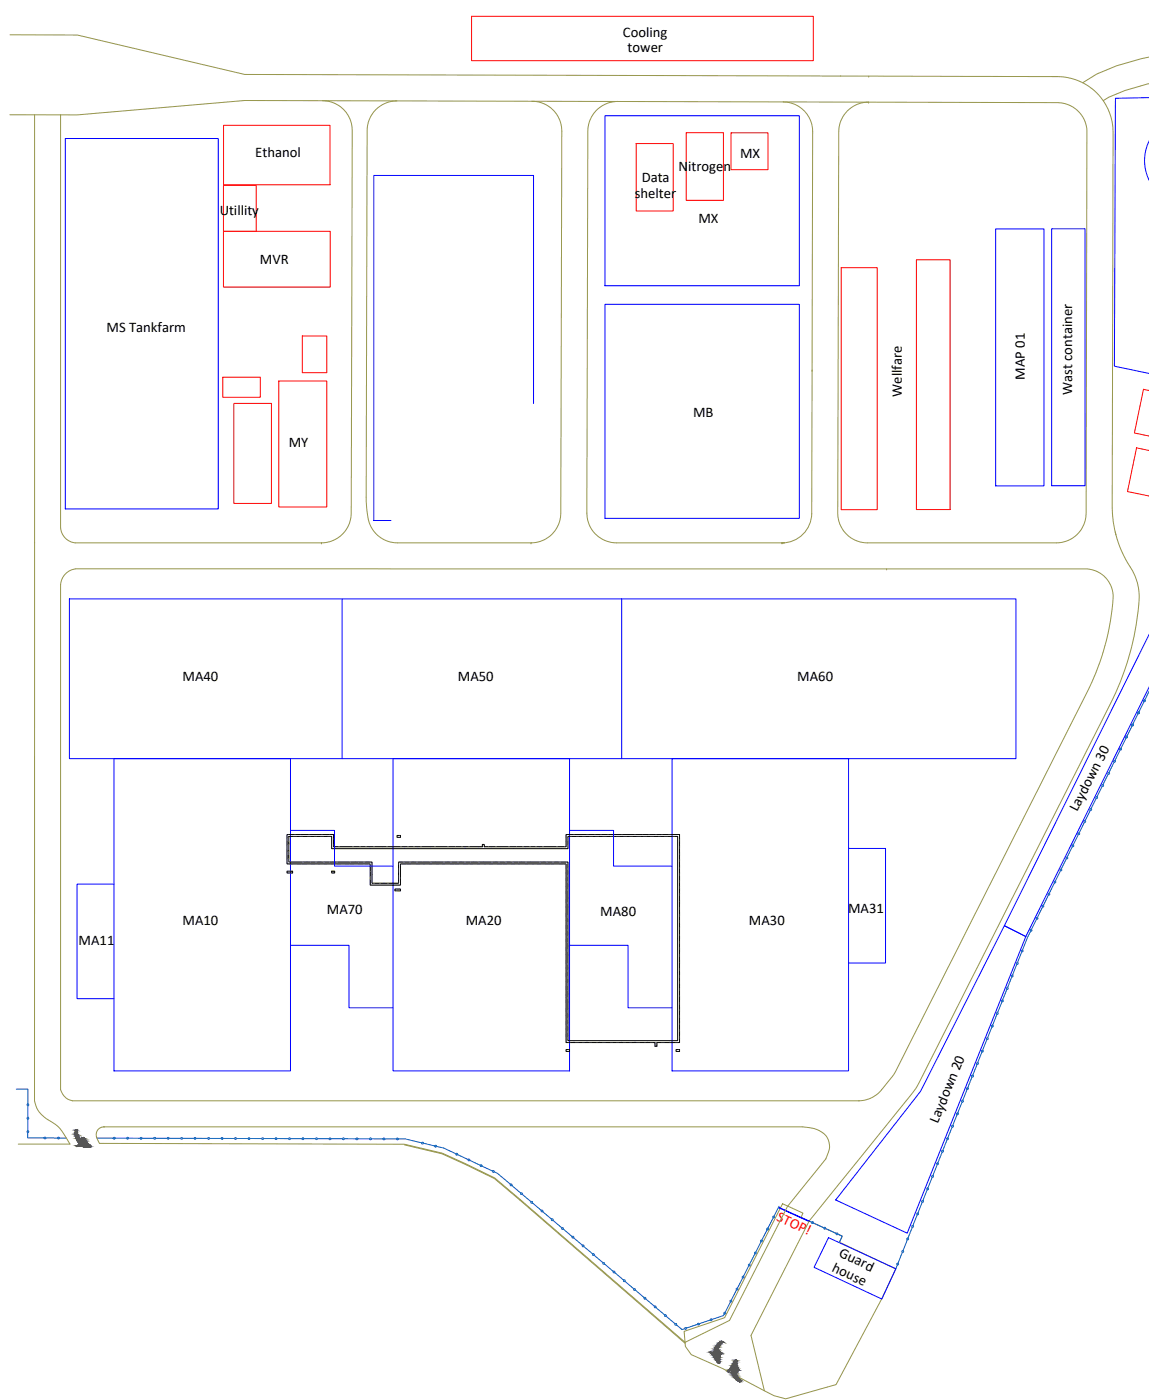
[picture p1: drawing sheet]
<svg xmlns="http://www.w3.org/2000/svg" width="618mm" height="753mm" viewBox="0 0 618 753" stroke-linecap="round" stroke-linejoin="round" font-family="sans-serif">
<defs><g id="words">
<g font-size="7.9">
<text x="335" y="20">Cooling</text>
<text x="337" y="28">tower</text>
<text x="137" y="84">Ethanol</text>
<text x="398" y="85">MX</text>
<text x="365" y="92">Nitrogen</text>
<text x="345" y="98">Data</text>
<text x="341" y="107">shelter</text>
<text x="118" y="115">Utillity</text>
<text x="375" y="120">MX</text>
<text x="140" y="142">MVR</text>
<text x="57" y="179">MS Tankfarm</text>
<text x="551" y="204" transform="rotate(-90 551 204)">MAP 01</text>
<text x="485" y="213" transform="rotate(-90 485 213)">Wellfare</text>
<text x="576" y="212" transform="rotate(-90 576 212)">Wast container</text>
<text x="373" y="224">MB</text>
<text x="155" y="241">MY</text>
<text x="98" y="366">MA40</text>
<text x="246" y="366">MA50</text>
<text x="429" y="366">MA60</text>
<text x="579" y="437" transform="rotate(-63 579 437)">Laydown 30</text>
<text x="176" y="492">MA70</text>
<text x="456" y="491">MA31</text>
<text x="98" y="497">MA10</text>
<text x="250" y="497">MA20</text>
<text x="323" y="493">MA80</text>
<text x="403" y="497">MA30</text>
<text x="42" y="508">MA11</text>
<text x="504" y="605" transform="rotate(-68 504 605)">Laydown 20</text>
<text x="451" y="676" transform="rotate(25 451 676)">Guard</text>
<text x="447" y="684" transform="rotate(25 447 684)">house</text>
</g>
<text font-size="7.9" fill="#f00" x="417" y="656" transform="rotate(25 417 656)">STOP!</text>
</g></defs>
<!-- layer: 0 -->
<g fill="none" stroke="#00f" stroke-width=".54">
<path d="M618 53h-18l-1 144 19 4M35 75h82v199h-82zM325 62h105v92h-105zM618 76a24 24 0 0 0 0 21M535 123h26v138h-26zM565 123h18v138h-18zM325 164h105v115h-105zM287 217v-123h-86v186h9M37 322h509v86h-509zM184 322v86M334 322v86M618 341l-78 157 11 6 67-134"/>
<path d="M61 408h95v168h-95zM211 408h95v168h-95zM361 408h95v168h-95zM156 447h24v19h31M306 447h24v19h31M456 456h20v62h-20M61 476h-20v61h20M540 498l11 6-63 159-39-17 46-59zM156 509h32v33h23M306 509h32v33h23M419 650l16 7zM445 666l37 17-8 16-36-17z"/>
</g>
<!-- layer: A402- - VejSide -->
<g fill="none" stroke="#95954a" stroke-width=".54">
<path d="M5 19h37l90 21 436 1a30 30 0 0 1 16 5 30 30 0 0 1 14 23v205v7l2 7 2 7 3 6a34 34 0 0 1 7 29 152 152 0 0 1-18 55l-102 200-57 72M618 31a95 95 0 0 0-36 13M173 54a17 17 0 0 1 16 20v194a33 33 0 0 1-2 16 16 16 0 0 1-14 8M213 54a17 17 0 0 0-16 20v188a43 43 0 0 0 3 23 16 16 0 0 0 16 7h69M286 54a17 17 0 0 1 16 21l-1 193a31 31 0 0 1-2 16 16 16 0 0 1-14 8M332 55a17 17 0 0 0-16 20l-1 201M421 55a16 16 0 0 1 16 16l-1 205a16 16 0 0 1-16 16M452 41h.1M467 55h.1M467 55a16 16 0 0 0-16 16l-1 205 1 4a17 17 0 0 0 19 12h98a16 16 0 0 0 13-6l2-4 1-6v-206l-1-5-2-4-4-3-3-2-6-1-437-1-90 8h-36M467 41h.1M565 41h3"/>
<path d="M618 45a83 83 0 0 0-25 9M19 62v530l2 6 4 4 7 5 6 8h-28M33 62v222a9 9 0 0 0 9 8h131M436 199v1M315 276l1 2a16 16 0 0 0 16 14h88M598 276v1M173 292h.1M285 292h.1M420 292h2zM420 292h.1M599 286l1 2M41 306h544a15 15 0 0 1 13 16 138 138 0 0 1-17 57l-100 198-7 9"/>
<path d="M41 306a9 9 0 0 0-8 8v272l1 3 2 2 3 1h423M477 306h.1M474 586a16 16 0 0 1-13 6M56 606h375l7 1 4 3 3 3 1 4-2 6-21 26-31 61-24 12-102-88-28-14-21-4-164-1-1-4M56 606a4 4 0 0 0-4 6M217 616l21 5 28 13 102 89M421 648l11 5-1 2 22 10-2 3 30 15-7 16-25 46-27 7-6-1-5-3a303 303 0 0 0-39-19l-4-5v-8l21-7zM435 657l-31 61 7 30"/>
</g>
<!-- layer: A204_Hegn -->
<g fill="none" stroke="#005cb8" stroke-width=".54">
<path d="M615 377l-3 6M618 372l-3 5M605 397l-3 6M609 390l-3 6M612 384l-3 6M596 416l-3 6M599 410l-3 6M602 403l-3 6M586 436l-3 6M589 429l-3 6M592 423l-2 6M576 455l-2 6"/>
<path d="M580 449l-3 6M583 442l-3 6M567 475l-3 6M570 468l-3 6M573 462l-3 6M557 494l-3 6M560 488l-2 6M564 481l-3 6M547 519l-3 6M549 512l-2 6M554 501l-4 10M539 539l-3 6"/>
<path d="M541 532l-2 6M544 525l-2 6M530 559l-2 6M533 552l-2 6M536 546l-2 5M522 579l-2 6M525 573l-2 5M528 566l-3 6M9 586h6v8M15 595v6M514 600l-2 5M517 593l-2 6"/>
<path d="M520 586l-3 6M15 609v3h9M15 602v6M25 612h6M32 612h4M52 612h9M62 612h6M69 612h6M76 612h7M84 612h6M91 612h6M98 612h6"/>
<path d="M105 612h7M113 612h6M120 612h6M127 612h6M134 612h7M142 612h6M149 612l6 1M156 613h6M163 613h7M171 613h6M178 613h6M185 613h6"/>
<path d="M192 613h7M200 613h6M207 613h6M214 613h4l9 2M228 615l6 1M235 617l4 1 6 3M506 620l-2 6M509 613l-2 6M512 606l-3 6M246 621l6 3M252 624l6 3M259 627l6 3"/>
<path d="M266 630l2 1 6 6M275 638l5 4M501 633l-2 6M504 626l-3 6M281 642l4 4M286 647l5 4M292 652l4 4M297 656l5 4M416 655l-3 6M419 649l-3 5M435 657h1M437 658l6 2"/>
<path d="M493 653l-2 6M496 647l-3 6M498 640l-2 6M303 661l5 4M308 666l5 4M314 671l5 4M319 675l5 4M325 680l5 4M406 675l-3 5M409 668l-3 6M412 662l-3 5M444 661l5 2"/>
<path d="M450 664l3 1-2 3M485 674l-2 5M488 667l-3 6M490 660l-2 6M330 685l5 4M336 689l5 4M341 694l5 4M347 699l5 4M396 694l-3 5M399 687l-3 6M402 681l-2 6M482 680l-1 3"/>
<path d="M353 703l4 4M358 708l5 4M364 713l3 2h1M375 712l-6 2M382 710l-6 2M389 707v1l-6 2M393 700l-3 6"/>
<circle cx="615" cy="377" r=".5"/>
<circle cx="606" cy="396" r=".5"/>
<circle cx="609" cy="390" r=".5"/>
<circle cx="612" cy="383" r=".5"/>
<circle cx="596" cy="416" r=".5"/>
<circle cx="599" cy="409" r=".5"/>
<circle cx="602" cy="403" r=".5"/>
<circle cx="586" cy="436" r=".5"/>
<circle cx="589" cy="429" r=".5"/>
<circle cx="593" cy="423" r=".5"/>
<circle cx="577" cy="455" r=".5"/>
<circle cx="580" cy="449" r=".5"/>
<circle cx="583" cy="442" r=".5"/>
<circle cx="567" cy="475" r=".5"/>
<circle cx="570" cy="468" r=".5"/>
<circle cx="573" cy="462" r=".5"/>
<circle cx="557" cy="494" r=".5"/>
<circle cx="561" cy="487" r=".5"/>
<circle cx="564" cy="481" r=".5"/>
<circle cx="547" cy="518" r=".5"/>
<circle cx="549" cy="512" r=".5"/>
<circle cx="554" cy="500" r=".5"/>
<circle cx="539" cy="538" r=".5"/>
<circle cx="541" cy="532" r=".5"/>
<circle cx="544" cy="525" r=".5"/>
<circle cx="531" cy="559" r=".5"/>
<circle cx="533" cy="552" r=".5"/>
<circle cx="536" cy="545" r=".5"/>
<circle cx="523" cy="579" r=".5"/>
<circle cx="525" cy="572" r=".5"/>
<circle cx="528" cy="565" r=".5"/>
<circle cx="15" cy="594" r=".5"/>
<circle cx="515" cy="599" r=".5"/>
<circle cx="517" cy="592" r=".5"/>
<circle cx="520" cy="586" r=".5"/>
<circle cx="15" cy="609" r=".5"/>
<circle cx="15" cy="602" r=".5"/>
<circle cx="24" cy="612" r=".5"/>
<circle cx="31" cy="612" r=".5"/>
<circle cx="61" cy="612" r=".5"/>
<circle cx="69" cy="612" r=".5"/>
<circle cx="76" cy="612" r=".5"/>
<circle cx="83" cy="612" r=".5"/>
<circle cx="90" cy="612" r=".5"/>
<circle cx="98" cy="612" r=".5"/>
<circle cx="105" cy="612" r=".5"/>
<circle cx="112" cy="612" r=".5"/>
<circle cx="119" cy="612" r=".5"/>
<circle cx="127" cy="612" r=".5"/>
<circle cx="134" cy="612" r=".5"/>
<circle cx="141" cy="613" r=".5"/>
<circle cx="148" cy="613" r=".5"/>
<circle cx="156" cy="613" r=".5"/>
<circle cx="163" cy="613" r=".5"/>
<circle cx="170" cy="613" r=".5"/>
<circle cx="177" cy="613" r=".5"/>
<circle cx="185" cy="613" r=".5"/>
<circle cx="192" cy="613" r=".5"/>
<circle cx="199" cy="613" r=".5"/>
<circle cx="206" cy="613" r=".5"/>
<circle cx="214" cy="613" r=".5"/>
<circle cx="227" cy="615" r=".5"/>
<circle cx="234" cy="617" r=".5"/>
<circle cx="507" cy="619" r=".5"/>
<circle cx="509" cy="613" r=".5"/>
<circle cx="512" cy="606" r=".5"/>
<circle cx="245" cy="621" r=".5"/>
<circle cx="252" cy="624" r=".5"/>
<circle cx="259" cy="627" r=".5"/>
<circle cx="265" cy="630" r=".5"/>
<circle cx="275" cy="637" r=".5"/>
<circle cx="499" cy="640" r=".5"/>
<circle cx="501" cy="633" r=".5"/>
<circle cx="504" cy="626" r=".5"/>
<circle cx="280" cy="642" r=".5"/>
<circle cx="286" cy="647" r=".5"/>
<circle cx="291" cy="651" r=".5"/>
<circle cx="297" cy="656" r=".5"/>
<circle cx="416" cy="655" r=".5"/>
<circle cx="437" cy="658" r=".5"/>
<circle cx="491" cy="660" r=".5"/>
<circle cx="493" cy="653" r=".5"/>
<circle cx="496" cy="646" r=".5"/>
<circle cx="302" cy="661" r=".5"/>
<circle cx="308" cy="666" r=".5"/>
<circle cx="313" cy="670" r=".5"/>
<circle cx="319" cy="675" r=".5"/>
<circle cx="324" cy="680" r=".5"/>
<circle cx="406" cy="674" r=".5"/>
<circle cx="409" cy="668" r=".5"/>
<circle cx="413" cy="661" r=".5"/>
<circle cx="443" cy="661" r=".5"/>
<circle cx="450" cy="664" r=".5"/>
<circle cx="483" cy="680" r=".5"/>
<circle cx="485" cy="673" r=".5"/>
<circle cx="488" cy="666" r=".5"/>
<circle cx="330" cy="684" r=".5"/>
<circle cx="336" cy="689" r=".5"/>
<circle cx="341" cy="694" r=".5"/>
<circle cx="347" cy="698" r=".5"/>
<circle cx="393" cy="700" r=".5"/>
<circle cx="396" cy="693" r=".5"/>
<circle cx="399" cy="687" r=".5"/>
<circle cx="403" cy="681" r=".5"/>
<circle cx="352" cy="703" r=".5"/>
<circle cx="358" cy="708" r=".5"/>
<circle cx="363" cy="712" r=".5"/>
<circle cx="369" cy="715" r=".5"/>
<circle cx="375" cy="712" r=".5"/>
<circle cx="382" cy="710" r=".5"/>
<circle cx="390" cy="706" r=".5"/>
</g>
<g fill="none" stroke="#000" stroke-width=".54">
<path d="M154 449v15M154 449h.1M155 449h24M178 450h-23v14h45M178 450h.1M178 456l1 1M178 450v6M179 449v6M179 455l1 1M213 450h1M214 449l-1 1M214 449l1 1"/>
<path d="M215 450h-1M259 455v1h-79M259 454v1M260 454v1M260 455v1h44M304 455v1M304 449v6M305 449h60M305 456l-126 1M305 450v6M306 450h-1M306 450h58"/>
<path d="M364 450h.1M364 450v109M365 449v111M154 469v1h3M154 464v1M155 465h44M157 469h-3M157 469h.1M157 469v1M178 469l1 1M179 469h-1M180 469h.1"/>
<path d="M180 469v1M199 465h.1M199 465v11h16M200 464h.1M200 475h.1M200 464v11M200 475h14M212 479h3M214 475h.1M214 464v11M214 464h.1M215 464h90"/>
<path d="M215 478h-3v1M215 478v1M215 479h.1M215 465v11M216 465h-1M216 465h88M304 465h.1M304 465l1 96M305 464l1 96M306 560h58M364 560h.1M304 565l1 1"/>
<path d="M305 565h-1M305 565h1M305 566h1M306 565h.1M306 565v1M363 565l1 1M364 565h-1M364 565h1M365 565v1h-1M365 561h-12v2h-1v-2h-47"/>
</g>
<!-- layer: cad-block.com -->
<g fill="#545454" stroke="#545454" stroke-width=".54">
<path d="M395 732h1z"/>
<path d="M392 737h1z"/>
<path d="M396 737v1z"/>
<path d="M396 737h1z"/>
<path d="M396 743h3h-1z"/>
<path d="M41 608h1z"/>
<path d="M42 616h1z"/>
<path d="M42 616h6z"/>
<path d="M41 617h1z"/>
<path d="M45 617h4z"/>
<path d="M47 617h1z"/>
<path d="M395 732h1zM395 732h1z"/>
<path d="M395 732h1zM395 732h1z"/>
<path d="M395 732h1zM395 732h1z"/>
<path d="M395 732h1zM395 732h1z"/>
<path d="M395 732h1zM395 732h1z"/>
<path d="M395 732h1zM395 732h1z"/>
<path d="M395 732l1 1zM395 732l1 1z"/>
<path d="M395 733h1zM395 733h1h-2z"/>
<path d="M394 733l2 1zM394 733l2 1z"/>
<path d="M394 734l2 1v-1zM394 734l2 1h-3z"/>
<path d="M393 735h3zM393 735h3z"/>
<path d="M393 735l4 1-1-1zM393 735l4 1h-4z"/>
<path d="M393 736h4zM393 736h4z"/>
<path d="M392 736h5zM392 736h5h-5z"/>
<path d="M392 736h1zM392 736h1z"/>
<path d="M393 736h4zM393 736h4z"/>
<path d="M392 736h1zM392 736h1z"/>
<path d="M393 736h4zM393 736h4z"/>
<path d="M392 736h1zM392 736h1z"/>
<path d="M393 736h4zM393 736h4z"/>
<path d="M392 736h1zM392 736h1z"/>
<path d="M393 736h4zM393 736h4z"/>
<path d="M392 736h1zM392 736h1z"/>
<path d="M393 736l4 1zM393 736l4 1z"/>
<path d="M392 736l1 1zM392 736l1 1z"/>
<path d="M393 737h4zM393 737h4z"/>
<path d="M392 737h1zM392 737h1z"/>
<path d="M393 737h4zM393 737h4z"/>
<path d="M393 737h4zM393 737h4z"/>
<path d="M392 737h1zM392 737h1z"/>
<path d="M393 737h4zM393 737h4z"/>
<path d="M395 737h2zM395 737h2z"/>
<path d="M393 737h2zM393 737h2z"/>
<path d="M395 737h2zM395 737h2z"/>
<path d="M393 737h2zM393 737h2z"/>
<path d="M395 737h2zM395 737h2z"/>
<path d="M393 737h2zM393 737h2z"/>
<path d="M395 737h2zM395 737h2z"/>
<path d="M393 737h2zM393 737h2z"/>
<path d="M395 737h2zM395 737h2z"/>
<path d="M393 737h2zM393 737h2z"/>
<path d="M395 737h2zM395 737h2z"/>
<path d="M393 737h2zM393 737h2z"/>
<path d="M395 737h2zM395 737h2z"/>
<path d="M393 737h2zM393 737h2zM393 737h2zM393 737h2zM393 737h2zM393 737h2z"/>
<path d="M392 737h1zM392 737h1z"/>
<path d="M392 737h1zM392 737h1z"/>
<path d="M395 737h2zM395 737h2z"/>
<path d="M395 737h2zM395 737h2z"/>
<path d="M392 737h1zM392 737h1z"/>
<path d="M392 737h1zM392 737h1z"/>
<path d="M392 737h1zM392 737h1z"/>
<path d="M395 737h2zM395 737h2z"/>
<path d="M396 737h1zM396 737h1z"/>
<path d="M392 737h1zM392 737h1z"/>
<path d="M396 737h1zM396 737h1z"/>
<path d="M396 737h1zM396 737h1z"/>
<path d="M393 737h2zM393 737h2h-2z"/>
<path d="M396 737h1zM396 737h1z"/>
<path d="M396 737h1zM396 737h1z"/>
<path d="M391 738h1zM391 738h1zM391 738h1zM391 738h1zM391 738h1zM391 738h1zM391 738h1z"/>
<path d="M391 738h1zM391 738h1z"/>
<path d="M391 738h1zM391 738h1zM391 738h1zM391 738h1z"/>
<path d="M391 738h1zM391 738h1z"/>
<path d="M391 738h1zM391 738h1z"/>
<path d="M393 737l2 1zM393 737l2 1z"/>
<path d="M393 738h2zM393 738h2h-2z"/>
<path d="M393 738l3 1-1-1zM393 738l3 1h-2z"/>
<path d="M394 739h2zM394 739h2h-2z"/>
<path d="M394 739l2 1v-1zM394 739l2 1h-2z"/>
<path d="M394 740h2zM394 740h2h-2z"/>
<path d="M394 740l2 1zM394 740l2 1z"/>
<path d="M394 741h3h-1zM394 741h3h-2z"/>
<path d="M395 741h2zM395 741h2z"/>
<path d="M395 741l2 1v-1zM395 741l2 1h-2z"/>
<path d="M395 742h3zM395 742h3z"/>
<path d="M396 742h2zM396 742h2z"/>
<path d="M396 742l3 1zM396 742l3 1zM396 743h3zM396 743h3z"/>
<path d="M396 743h2zM397 743h1z"/>
<path d="M388 722h1zM387 722h1h1z"/>
<path d="M387 722h2zM387 722h2z"/>
<path d="M387 722h2zM386 722h2z"/>
<path d="M386 722l2 1v-1zM386 723v-1l2 1z"/>
<path d="M386 723h2zM386 723h2z"/>
<path d="M386 723l1 1 1-1zM386 723l1 1h-2z"/>
<path d="M385 724h2zM385 724h2z"/>
<path d="M385 724h2zM385 724h2h-2z"/>
<path d="M385 724l1 1 1-1zM385 724l1 1h-1z"/>
<path d="M385 725h1zM385 725h1z"/>
<path d="M384 725l2 1v-1zM384 725l2 1h-2z"/>
<path d="M384 726h2zM384 726h2h-2z"/>
<path d="M384 726l2 1v-1zM384 726l2 1h-2z"/>
<path d="M384 727h2zM384 727h2h-2z"/>
<path d="M386 727l1 1zM386 727l1 1z"/>
<path d="M386 728h1zM386 728h1z"/>
<path d="M384 727l2 1v-1zM384 727l2 1h-2z"/>
<path d="M386 728h2zM386 728h2z"/>
<path d="M386 728h2zM386 728h2z"/>
<path d="M382 728h1zM382 728h1z"/>
<path d="M382 728h1zM382 728h1z"/>
<path d="M382 728h1zM382 728h1zM382 728h1zM382 728h1z"/>
<path d="M382 728h1zM382 728h1z"/>
<path d="M382 728h1zM382 728h1z"/>
<path d="M386 728h2zM386 728h1z"/>
<path d="M382 728h1zM382 728h1z"/>
<path d="M386 728h1zM386 728h1z"/>
<path d="M382 728h1zM382 728h1z"/>
<path d="M382 728h1zM382 728h1z"/>
<path d="M382 728h1zM382 728h1z"/>
<path d="M382 728h1zM382 728h1z"/>
<path d="M384 728h2zM384 728h2h-2zM384 728h2zM384 728h2z"/>
<path d="M386 728h2zM386 728h1h-1z"/>
<path d="M384 728h2zM384 728h2z"/>
<path d="M386 728h1zM386 728h1z"/>
<path d="M384 728h2zM384 728h2z"/>
<path d="M386 728h1zM386 728h1z"/>
<path d="M384 728h2zM384 728h2z"/>
<path d="M386 728h1zM386 728h1z"/>
<path d="M384 728h2zM384 728h2z"/>
<path d="M386 728h1zM386 728h1z"/>
<path d="M384 728h2zM384 728h2z"/>
<path d="M386 728h1zM386 728h1z"/>
<path d="M384 728h2zM384 728h2z"/>
<path d="M386 728h1zM386 728h1z"/>
<path d="M384 728h2zM384 728h2z"/>
<path d="M386 728h1zM386 728h1z"/>
<path d="M384 728h2zM384 728h2z"/>
<path d="M382 728h2zM382 728h2z"/>
<path d="M384 728h3zM384 728l3 1z"/>
<path d="M384 729h3zM384 729h3zM384 729h3zM384 729h3z"/>
<path d="M383 728l1 1zM383 728l1 1z"/>
<path d="M384 729h3zM384 729h3z"/>
<path d="M383 729h1zM383 729h1z"/>
<path d="M384 729h3zM384 729h3z"/>
<path d="M383 729h1zM383 729h1z"/>
<path d="M384 729h3zM384 729h3z"/>
<path d="M383 729h1zM383 729h1zM383 729h1zM383 729h1z"/>
<path d="M384 729h3zM384 729h3z"/>
<path d="M383 729h1zM383 729h1z"/>
<path d="M384 729h3zM384 729h3z"/>
<path d="M383 729h1zM383 729h1z"/>
<path d="M384 729h3zM384 729h3zM384 729h3zM384 729h3z"/>
<path d="M383 729h1zM383 729h1z"/>
<path d="M383 729h4zM383 729h4h-4zM383 729h4zM383 729h4z"/>
<path d="M383 729l4 1v-1zM383 729l4 1h-3z"/>
<path d="M384 730h3zM384 730h3z"/>
<path d="M384 730l3 1v-1zM384 730l3 1h-3z"/>
<path d="M384 731l3 1v-1zM384 731l3 1z"/>
<path d="M385 732h2zM385 732h2h-2z"/>
<path d="M385 732l2 1zM385 732l2 1z"/>
<path d="M386 733h1zM386 733h1z"/>
<path d="M386 733h1zM386 733h1z"/>
<path d="M386 733h1zM386 733h1z"/>
<path d="M386 733h1zM386 733h1z"/>
<path d="M386 733h1zM386 733h1z"/>
<path d="M386 733h1zM386 733h1z"/>
<path d="M386 733h1zM386 733h1z"/>
<path d="M41 608h1zM41 608h1z"/>
<path d="M41 608h1zM41 608h1z"/>
<path d="M40 608l2 1v-1zM40 608l2 1h-2z"/>
<path d="M40 609h2zM40 609h2z"/>
<path d="M40 609l2 1v-1zM40 609l2 1h-2z"/>
<path d="M40 610h2zM40 610h2h-2z"/>
<path d="M40 610l2 1zM40 610l2 1z"/>
<path d="M40 611h2zM40 611h2h-1zM41 611h1zM41 611h1z"/>
<path d="M44 612h1zM44 612h1z"/>
<path d="M41 611l2 1-1-1zM41 611l2 1h-2z"/>
<path d="M44 612l1 1zM44 612l1 1z"/>
<path d="M41 612l2 1zM41 612l2 1z"/>
<path d="M44 613h1zM44 613h1z"/>
<path d="M44 613h2zM44 613h2z"/>
<path d="M44 612v1zM44 612v1z"/>
<path d="M44 613h2zM44 613h2z"/>
<path d="M41 613h3h-1zM41 613h3h-3z"/>
<path d="M44 613h2zM44 613h2h-2z"/>
<path d="M44 613h2zM44 613h2z"/>
<path d="M41 613l3 1zM41 613l3 1z"/>
<path d="M44 613l2 1v-1zM44 613l2 1h-1z"/>
<path d="M45 614h1zM45 614h1zM45 614h1zM45 614h1z"/>
<path d="M45 614h1zM45 614h1zM45 614h1zM45 614h1zM45 614h1zM45 614h1z"/>
<path d="M45 614h1zM45 614h1zM45 614h1zM45 614h1z"/>
<path d="M41 614h3zM41 614h3h-2z"/>
<path d="M45 614h1zM45 614h1z"/>
<path d="M42 614h2zM42 614h2z"/>
<path d="M45 614h1zM45 614h1z"/>
<path d="M42 614h2zM42 614h2z"/>
<path d="M45 614h1zM44 614h2zM44 614h2zM44 614h2z"/>
<path d="M42 614h2zM42 614h2z"/>
<path d="M44 614h2zM44 614h2z"/>
<path d="M42 614h2zM42 614h2z"/>
<path d="M42 614h5zM42 614h5z"/>
<path d="M42 614h5zM42 614h5z"/>
<path d="M42 614l5 1v-1zM42 614l5 1h-4z"/>
<path d="M43 615h4zM43 615h4z"/>
<path d="M43 615l5 1-1-1zM43 615l5 1h-5zM43 616h5zM43 616h5z"/>
<path d="M43 616h5zM43 616h5z"/>
<path d="M43 616h5zM43 616h5z"/>
<path d="M43 616h5zM43 616h5z"/>
<path d="M43 616h5zM43 616h5zM43 616h5zM43 616h5z"/>
<path d="M43 616h5zM43 616h5z"/>
<path d="M43 616h5zM43 616h5zM43 616h5zM43 616h5z"/>
<path d="M43 616h5zM43 616h5z"/>
<path d="M43 616h5zM43 616h5z"/>
<path d="M42 616h1zM42 616h1z"/>
<path d="M43 616h5zM43 616h5z"/>
<path d="M42 616h1zM42 616h1z"/>
<path d="M43 616h5zM43 616h5z"/>
<path d="M42 616h1zM42 616h1z"/>
<path d="M42 616h6zM42 616h6z"/>
<path d="M42 616h6zM42 616h6zM42 616h6z"/>
<path d="M42 616h6zM42 616h6zM42 616h6z"/>
<path d="M42 616h6zM42 616h6zM42 616h6z"/>
<path d="M42 616h6zM42 616h6z"/>
<path d="M42 616h6zM42 616h6z"/>
<path d="M42 616h7zM41 616h8zM41 616h8zM41 616h8zM41 616h8zM41 616h8zM41 616h8z"/>
<path d="M41 616h8zM41 616h8zM41 616h8zM41 616h8zM41 616h8zM41 616h8zM41 616h8z"/>
<path d="M41 616h8zM41 616h8z"/>
<path d="M41 616h8zM41 616h8zM41 616h8zM41 616h8zM41 616h8zM41 616h8zM41 616h8zM41 616h8zM41 616h8zM41 616h8zM41 616h8zM41 616h8zM41 616h8zM41 616h8z"/>
<path d="M41 616h8zM41 616h8z"/>
<path d="M41 616h8zM41 616h8zM41 616h8zM41 616h8z"/>
<path d="M41 616h8zM41 616h8zM41 616h8zM41 616h8z"/>
<path d="M41 616h8zM41 616h8zM41 616h8zM41 616h8zM41 616h8zM41 616h8zM41 616h8zM41 616h8zM41 616h8zM41 616h8zM41 616h8zM41 616h8z"/>
<path d="M41 616h8zM41 616h8z"/>
<path d="M41 616h8zM41 616h8zM41 616h8zM41 616h8z"/>
<path d="M41 616h8zM41 616h8z"/>
<path d="M41 616h8zM41 616h8z"/>
<path d="M41 616l8 1zM41 616l8 1z"/>
<path d="M41 617h1zM41 617h1z"/>
<path d="M41 617h1zM41 617h1z"/>
<path d="M42 617h7zM42 617h7z"/>
<path d="M41 617h1zM41 617h1z"/>
<path d="M41 617h1zM41 617h1z"/>
<path d="M41 617h1zM41 617h1z"/>
<path d="M41 617h1zM41 617h1z"/>
<path d="M43 617h6zM43 617h6z"/>
<path d="M43 617h6zM43 617h6z"/>
<path d="M43 617h6zM43 617h6z"/>
<path d="M44 617h5zM44 617h5z"/>
<path d="M44 617h5zM44 617h5z"/>
<path d="M44 617h5zM44 617h5z"/>
<path d="M45 617h4zM45 617h4zM45 617h4z"/>
<path d="M45 617h4zM45 617h4z"/>
<path d="M45 617h4zM45 617h4z"/>
<path d="M46 617h3zM46 617h3z"/>
<path d="M46 617h3zM46 617h3z"/>
<path d="M46 617h3zM46 617h3z"/>
<path d="M46 617h3zM46 617h2z"/>
</g>
<g fill="none" stroke="#545454" stroke-width=".54">
<path d="M41 616h.1M41 617h.1M41 617h8M42 616h-1M42 616h.1M42 612l2 2v-2v1v-1h1M42 611v-3h-1a8 8 0 0 0 2 8M43 616h-1M43 616h.1M45 612l4 5M382 728h.1M382 728l1 1"/>
<path d="M382 727h.1M382 727v1M384 727v2l-2-2M386 728h.1M386 725v3M386 725l3-3h-1a8 8 0 0 0-4 5M387 728h1M388 728l-1-1h-1h1l-1 1M388 728h.1M388 728l-1 5-4-4M391 738h.1M392 738h-1"/>
<path d="M392 737v1M392 737h.1M392 737h1v1a8 8 0 0 0 4 5M395 731l1 2M396 732l-5 6M396 738l-1-1 1 3 3 3h-2M396 732l1 5M397 737h.1M397 737l-1 1v-1v1"/>
</g>
<!-- layer: 0 -->
<g fill="none" stroke="#f00" stroke-width=".54">
<path d="M253 9h184v24h-184zM120 67h57v32h-57zM342 77h20v37h-20zM369 71h20v37h-20zM393 71h20v20h-20zM120 100h18v24h-18zM120 124h58v30h-58zM493 140h18v134h-18zM452 144h19v130h-19zM162 181h14v19h-14zM120 203h20v11h-20zM126 217h20v54h-20z"/>
<path d="M150 205h26v68h-26zM618 210l-3-1-5 24 8 2M618 242l-7-1-5 23 12 3"/>
</g>
<use href="#words"/>
</svg>
